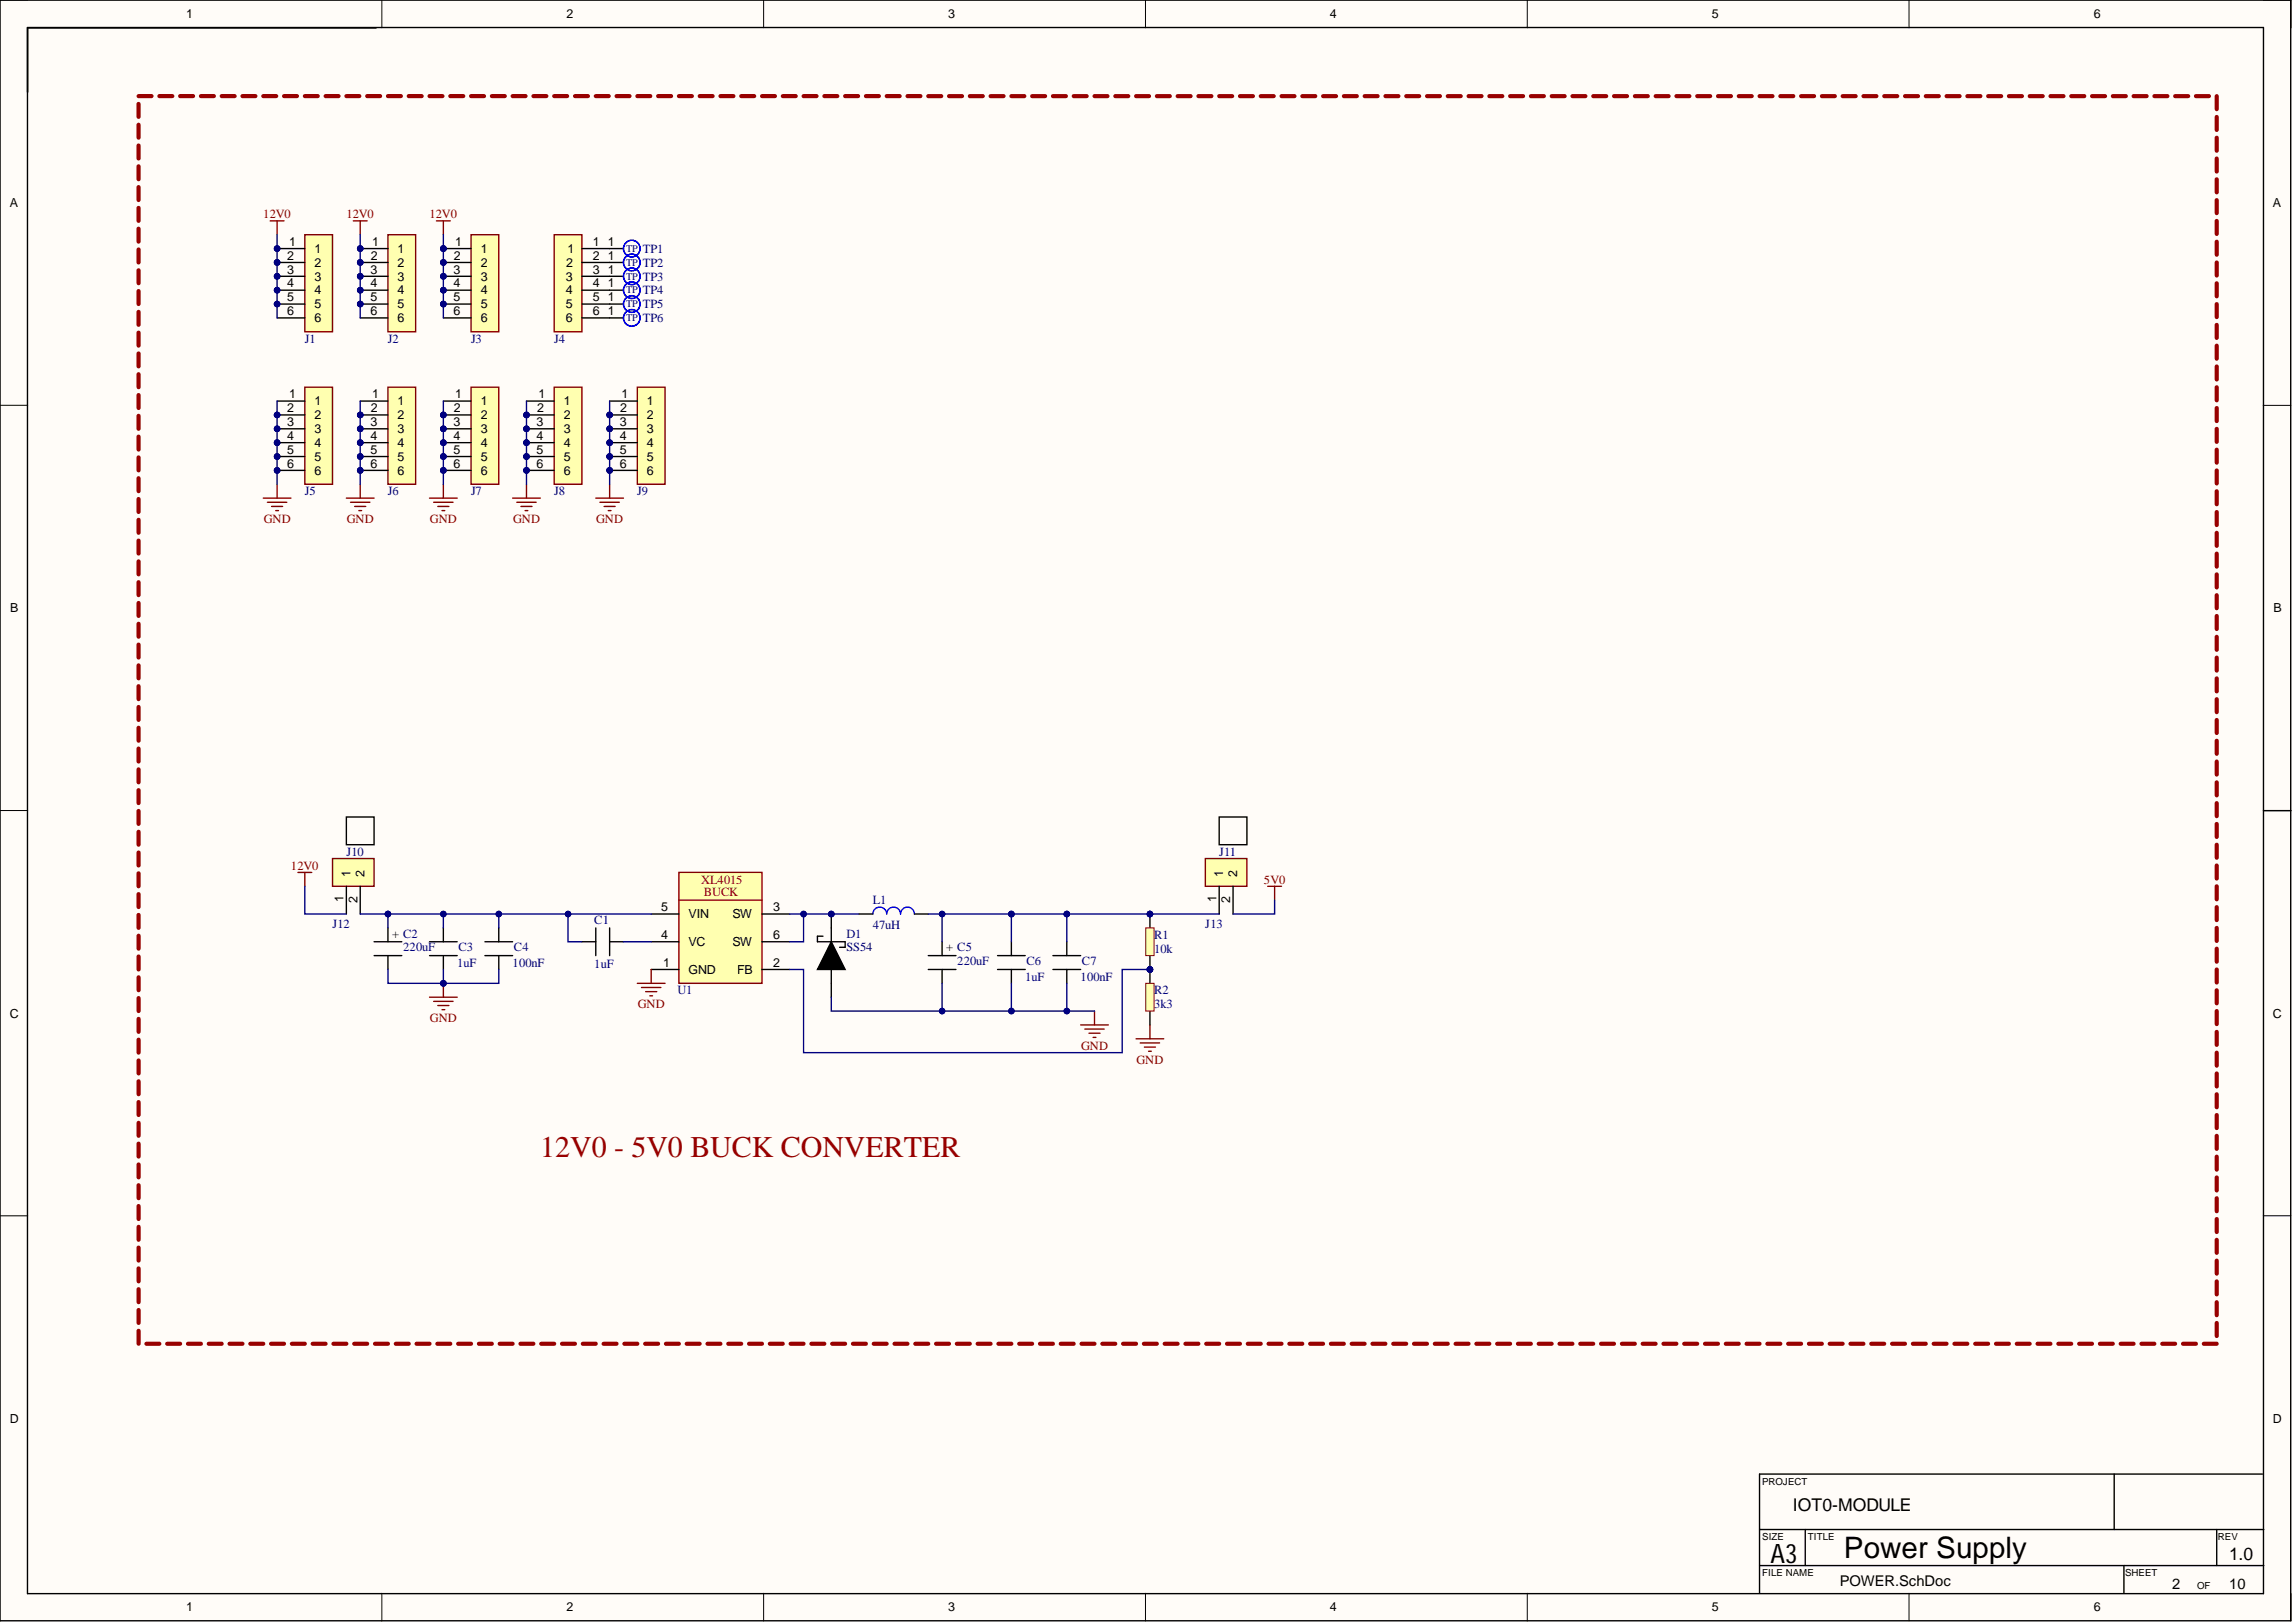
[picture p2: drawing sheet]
<svg xmlns="http://www.w3.org/2000/svg" width="420mm" height="297mm" viewBox="0 0 420 297" stroke-linecap="round" stroke-linejoin="round" font-family="sans-serif">
<defs><g id="words">
<text font-size="5.5" fill="#980000" x="98.9" y="211.8">12V0 - 5V0 BUCK CONVERTER</text>
<text font-size="5.4" x="337.6" y="285.1">Power Supply</text>
<text font-size="4.9" x="324.1" y="286">A3</text>
<g font-size="3.2">
<text x="328.2" y="276.5">IOT0-MODULE</text>
<text x="408.1" y="285.6">1.0</text>
</g>
<g font-size="2.7">
<text x="336.8" y="290.2">POWER.SchDoc</text>
<text x="397.7" y="290.8">2</text>
<text x="408.1" y="290.8">10</text>
</g>
<g font-size="2.3">
<text x="34.1" y="3.3">1</text>
<text x="103.7" y="3.3">2</text>
<text x="173.6" y="3.3">3</text>
<text x="243.5" y="3.3">4</text>
<text x="313.4" y="3.3">5</text>
<text x="383.3" y="3.3">6</text>
<text x="1.8" y="37.9">A</text>
<text x="416.1" y="37.9">A</text>
<text x="52.6" y="47.5">2</text>
<text x="52.9" y="45">1</text>
<text x="57.6" y="46.3">1</text>
<text x="67.9" y="47.5">2</text>
<text x="68.1" y="45">1</text>
<text x="72.8" y="46.3">1</text>
<text x="83.1" y="47.5">2</text>
<text x="83.4" y="45">1</text>
<text x="88" y="46.3">1</text>
<text x="103.9" y="46.3">1</text>
<text x="108.6" y="45">1</text>
<text x="108.6" y="47.5">2</text>
<text x="111.3" y="45">1</text>
<text x="111.3" y="47.5">1</text>
<text x="52.6" y="50.1">3</text>
<text x="52.6" y="52.6">4</text>
<text x="57.6" y="48.8">2</text>
<text x="57.6" y="51.3">3</text>
<text x="57.6" y="53.9">4</text>
<text x="67.8" y="50.1">3</text>
<text x="67.8" y="52.6">4</text>
<text x="72.8" y="48.8">2</text>
<text x="72.8" y="51.3">3</text>
<text x="72.8" y="53.9">4</text>
<text x="83" y="50.1">3</text>
<text x="83" y="52.6">4</text>
<text x="88" y="48.8">2</text>
<text x="88" y="51.3">3</text>
<text x="88" y="53.9">4</text>
<text x="103.6" y="51.3">3</text>
<text x="103.6" y="53.9">4</text>
<text x="103.7" y="48.8">2</text>
<text x="108.6" y="50.1">3</text>
<text x="108.6" y="52.6">4</text>
<text x="111.3" y="50.1">1</text>
<text x="111.3" y="52.6">1</text>
<text x="52.6" y="55.1">5</text>
<text x="52.6" y="57.7">6</text>
<text x="57.6" y="56.4">5</text>
<text x="57.6" y="58.9">6</text>
<text x="67.8" y="55.1">5</text>
<text x="67.8" y="57.7">6</text>
<text x="72.8" y="56.4">5</text>
<text x="72.8" y="58.9">6</text>
<text x="83" y="55.1">5</text>
<text x="83" y="57.7">6</text>
<text x="88" y="56.4">5</text>
<text x="88" y="58.9">6</text>
<text x="103.6" y="56.4">5</text>
<text x="103.6" y="58.9">6</text>
<text x="108.6" y="55.1">5</text>
<text x="108.6" y="57.7">6</text>
<text x="111.3" y="55.1">1</text>
<text x="111.3" y="57.7">1</text>
<text x="52.6" y="75.4">2</text>
<text x="52.6" y="78">3</text>
<text x="52.9" y="72.9">1</text>
<text x="57.6" y="74.2">1</text>
<text x="57.6" y="76.7">2</text>
<text x="67.8" y="78">3</text>
<text x="67.9" y="75.4">2</text>
<text x="68.1" y="72.9">1</text>
<text x="72.8" y="74.2">1</text>
<text x="72.8" y="76.7">2</text>
<text x="83" y="78">3</text>
<text x="83.1" y="75.4">2</text>
<text x="83.4" y="72.9">1</text>
<text x="88" y="74.2">1</text>
<text x="88" y="76.7">2</text>
<text x="98.2" y="78">3</text>
<text x="98.3" y="75.4">2</text>
<text x="98.6" y="72.9">1</text>
<text x="103.2" y="74.2">1</text>
<text x="103.2" y="76.7">2</text>
<text x="113.5" y="78">3</text>
<text x="113.5" y="75.4">2</text>
<text x="113.8" y="72.9">1</text>
<text x="118.4" y="74.2">1</text>
<text x="118.4" y="76.7">2</text>
<text x="52.6" y="80.5">4</text>
<text x="52.6" y="83.1">5</text>
<text x="57.6" y="79.2">3</text>
<text x="57.6" y="81.8">4</text>
<text x="67.8" y="80.5">4</text>
<text x="67.8" y="83.1">5</text>
<text x="72.8" y="79.2">3</text>
<text x="72.8" y="81.8">4</text>
<text x="83" y="80.5">4</text>
<text x="83" y="83.1">5</text>
<text x="88" y="79.2">3</text>
<text x="88" y="81.8">4</text>
<text x="98.2" y="80.5">4</text>
<text x="98.2" y="83.1">5</text>
<text x="103.2" y="79.2">3</text>
<text x="103.2" y="81.8">4</text>
<text x="113.5" y="80.5">4</text>
<text x="113.5" y="83.1">5</text>
<text x="118.4" y="79.2">3</text>
<text x="118.4" y="81.8">4</text>
<text x="52.6" y="85.6">6</text>
<text x="57.6" y="84.3">5</text>
<text x="57.6" y="86.9">6</text>
<text x="67.8" y="85.6">6</text>
<text x="72.8" y="84.3">5</text>
<text x="72.8" y="86.9">6</text>
<text x="83" y="85.6">6</text>
<text x="88" y="84.3">5</text>
<text x="88" y="86.9">6</text>
<text x="98.2" y="85.6">6</text>
<text x="103.2" y="84.3">5</text>
<text x="103.2" y="86.9">6</text>
<text x="113.5" y="85.6">6</text>
<text x="118.4" y="84.3">5</text>
<text x="118.4" y="86.9">6</text>
<text x="1.9" y="112.1">B</text>
<text x="416.2" y="112.1">B</text>
<text x="64.2" y="160.4" transform="rotate(-90 64.2 160.4)">1</text>
<text x="66.7" y="160.4" transform="rotate(-90 66.7 160.4)">2</text>
<text x="224" y="160.4" transform="rotate(-90 224 160.4)">1</text>
<text x="226.5" y="160.4" transform="rotate(-90 226.5 160.4)">2</text>
<text x="62.9" y="165.1" transform="rotate(-90 62.9 165.1)">1</text>
<text x="65.4" y="165.3" transform="rotate(-90 65.4 165.3)">2</text>
<text x="121.1" y="166.8">5</text>
<text x="141.5" y="166.8">3</text>
<text x="222.7" y="165.1" transform="rotate(-90 222.7 165.1)">1</text>
<text x="225.2" y="165.3" transform="rotate(-90 225.2 165.3)">2</text>
<text x="71.8" y="171.6">+ C2</text>
<text x="121.1" y="171.8">4</text>
<text x="126.1" y="168">VIN</text>
<text x="126.1" y="173.1">VC</text>
<text x="134.1" y="168">SW</text>
<text x="134.1" y="173.1">SW</text>
<text x="141.5" y="171.8">6</text>
<text x="121.4" y="176.9">1</text>
<text x="126.1" y="178.2">GND</text>
<text x="134.9" y="178.2">FB</text>
<text x="141.5" y="176.9">2</text>
<text x="173.2" y="174.1">+ C5</text>
<text x="1.8" y="186.2">C</text>
<text x="416.1" y="186.2">C</text>
<text x="1.8" y="260.4">D</text>
<text x="416.1" y="260.4">D</text>
<text x="34.1" y="294.9">1</text>
<text x="103.7" y="294.9">2</text>
<text x="173.6" y="294.9">3</text>
<text x="243.5" y="294.9">4</text>
<text x="313.4" y="294.9">5</text>
<text x="383.3" y="294.9">6</text>
</g>
<g font-size="2.3" fill="#800000">
<text x="48.2" y="39.9">12V0</text>
<text x="63.4" y="39.9">12V0</text>
<text x="78.6" y="39.9">12V0</text>
<text x="48.3" y="95.7">GND</text>
<text x="63.5" y="95.7">GND</text>
<text x="78.7" y="95.7">GND</text>
<text x="93.9" y="95.7">GND</text>
<text x="109.1" y="95.7">GND</text>
<text x="53.3" y="159.2">12V0</text>
<text x="231.4" y="161.7">5V0</text>
<text x="116.8" y="184.5">GND</text>
<text x="78.7" y="187.1">GND</text>
<text x="197.9" y="192.1">GND</text>
<text x="208.1" y="194.7">GND</text>
</g>
<g font-size="2.3" fill="#000080">
<text x="117.7" y="46.3">TP1</text>
<text x="117.7" y="48.8">TP2</text>
<text x="117.7" y="51.3">TP3</text>
<text x="117.7" y="53.9">TP4</text>
<text x="117.7" y="56.4">TP5</text>
<text x="117.7" y="58.9">TP6</text>
<text x="55.8" y="62.8">J1</text>
<text x="71" y="62.8">J2</text>
<text x="86.2" y="62.8">J3</text>
<text x="101.5" y="62.8">J4</text>
<text x="55.8" y="90.7">J5</text>
<text x="71" y="90.7">J6</text>
<text x="86.2" y="90.7">J7</text>
<text x="101.5" y="90.7">J8</text>
<text x="116.7" y="90.7">J9</text>
<text x="63.4" y="156.6">J10</text>
<text x="223.2" y="156.6">J11</text>
<text x="159.8" y="165.5">L1</text>
<text x="60.9" y="169.8">J12</text>
<text x="108.8" y="169.1">C1</text>
<text x="155" y="171.6">D1</text>
<text x="159.8" y="170.1">47uH</text>
<text x="211.3" y="171.8">R1</text>
<text x="220.7" y="169.8">J13</text>
<text x="73.8" y="174.1">220uF</text>
<text x="83.7" y="176.9">1uF</text>
<text x="84" y="174.1">C3</text>
<text x="93.8" y="176.9">100nF</text>
<text x="94.1" y="174.1">C4</text>
<text x="108.8" y="177.2">1uF</text>
<text x="155" y="174.1">SS54</text>
<text x="175.3" y="176.7">220uF</text>
<text x="187.7" y="179.5">1uF</text>
<text x="187.9" y="176.7">C6</text>
<text x="197.8" y="179.5">100nF</text>
<text x="198.1" y="176.7">C7</text>
<text x="211.3" y="174.4">10k</text>
<text x="124" y="182">U1</text>
<text x="211.3" y="184.5">3k3</text>
<text x="211.3" y="182">R2</text>
</g>
<g font-size="2.3" fill="#980000">
<text x="128.3" y="161.7">XL4015</text>
<text x="128.8" y="164">BUCK</text>
</g>
<g font-size="1.9" fill="#000080">
<text x="114.6" y="46.1">TP</text>
<text x="114.6" y="48.6">TP</text>
<text x="114.6" y="51.2">TP</text>
<text x="114.6" y="53.7">TP</text>
<text x="114.6" y="56.2">TP</text>
<text x="114.6" y="58.8">TP</text>
</g>
<g font-size="1.8">
<text x="322.6" y="271.7">PROJECT</text>
<text x="322.6" y="281.9">SIZE</text>
<text x="331" y="281.9">TITLE</text>
<text x="406.1" y="281.9">REV</text>
<text x="322.6" y="288.5">FILE NAME</text>
<text x="389.1" y="288.5">SHEET</text>
<text x="402.3" y="290.8">OF</text>
</g>
</g></defs>
<g fill="#fffcf8">
<path d="M0 0h419.4v296.7h-419.4z" fill-rule="evenodd"/>
<path d="M5.1 5.1h409.3v286.5h-409.3z" fill-rule="evenodd"/>
</g>
<g fill="none" stroke="#000" stroke-width=".18">
<path d="M0 0h5.1M69.9 0v5.1M139.8 0v5.1M209.7 0v5.1M279.6 0v5.1M349.5 0v5.1M414.4 0h5v5.1M0 74.2h5.1M414.4 74.2h5M0 148.3h5.1M414.4 148.4h5M0 222.5h5.1"/>
<path d="M414.4 222.5h5M69.9 291.6v5.1M139.8 291.6v5.1M209.7 291.6v5.1M279.6 291.6v5.1M349.5 291.6v5.1M419.4 291.6v5.1"/>
</g>
<path d="M0 0v296.6h419.4v-296.6h-419.4M5 5h409.4v286.7h-409.4zM5 5.1h63.9M414.4 148.4h5M322.1 279.9h92.4M330.5 279.9v6.6M387.1 269.8v10.1M405.8 279.9v6.6M414.2 269.8h-92.1v21.8M322.1 286.5h92.4M388.8 286.5v5.1" fill="none" stroke="#000" stroke-width=".25"/>
<circle cx="111.6" cy="75.9" r=".51" fill="#000080"/>
<circle cx="111.6" cy="75.9" r=".51" fill="none" stroke="#000080" stroke-width=".18"/>
<circle cx="111.6" cy="78.5" r=".51" fill="#000080"/>
<circle cx="111.6" cy="78.5" r=".51" fill="none" stroke="#000080" stroke-width=".18"/>
<circle cx="111.6" cy="81" r=".51" fill="#000080"/>
<circle cx="111.6" cy="81" r=".51" fill="none" stroke="#000080" stroke-width=".18"/>
<circle cx="111.6" cy="83.6" r=".51" fill="#000080"/>
<circle cx="111.6" cy="83.6" r=".51" fill="none" stroke="#000080" stroke-width=".18"/>
<circle cx="111.6" cy="86.1" r=".51" fill="#000080"/>
<circle cx="111.6" cy="86.1" r=".51" fill="none" stroke="#000080" stroke-width=".18"/>
<path d="M116.7 70.9h5.1v17.7h-5.1z" fill-rule="evenodd" fill="#ffffb0"/>
<path d="M116.7 70.9h5.1v17.7h-5.1z" fill="none" stroke="#800000" stroke-width=".25"/>
<path d="M111.6 73.4h5.1M111.6 75.9h5.1" fill="none" stroke="#000" stroke-width=".25"/>
<circle cx="111.6" cy="75.9" r=".51" fill="#000080"/>
<circle cx="111.6" cy="75.9" r=".51" fill="none" stroke="#000080" stroke-width=".18"/>
<path d="M111.6 78.5h5.1" fill="none" stroke="#000" stroke-width=".25"/>
<circle cx="111.6" cy="78.5" r=".51" fill="#000080"/>
<circle cx="111.6" cy="78.5" r=".51" fill="none" stroke="#000080" stroke-width=".18"/>
<path d="M111.6 81h5.1" fill="none" stroke="#000" stroke-width=".25"/>
<circle cx="111.6" cy="81" r=".51" fill="#000080"/>
<circle cx="111.6" cy="81" r=".51" fill="none" stroke="#000080" stroke-width=".18"/>
<path d="M111.6 83.6h5.1" fill="none" stroke="#000" stroke-width=".25"/>
<circle cx="111.6" cy="83.6" r=".51" fill="#000080"/>
<circle cx="111.6" cy="83.6" r=".51" fill="none" stroke="#000080" stroke-width=".18"/>
<path d="M111.6 86.1h5.1" fill="none" stroke="#000" stroke-width=".25"/>
<circle cx="111.6" cy="86.1" r=".51" fill="#000080"/>
<circle cx="111.6" cy="86.1" r=".51" fill="none" stroke="#000080" stroke-width=".18"/>
<circle cx="50.7" cy="75.9" r=".51" fill="#000080"/>
<circle cx="50.7" cy="75.9" r=".51" fill="none" stroke="#000080" stroke-width=".18"/>
<circle cx="50.7" cy="78.5" r=".51" fill="#000080"/>
<circle cx="50.7" cy="78.5" r=".51" fill="none" stroke="#000080" stroke-width=".18"/>
<circle cx="50.7" cy="81" r=".51" fill="#000080"/>
<circle cx="50.7" cy="81" r=".51" fill="none" stroke="#000080" stroke-width=".18"/>
<circle cx="50.7" cy="83.6" r=".51" fill="#000080"/>
<circle cx="50.7" cy="83.6" r=".51" fill="none" stroke="#000080" stroke-width=".18"/>
<circle cx="50.7" cy="86.1" r=".51" fill="#000080"/>
<circle cx="50.7" cy="86.1" r=".51" fill="none" stroke="#000080" stroke-width=".18"/>
<path d="M55.8 70.9h5.1v17.7h-5.1z" fill-rule="evenodd" fill="#ffffb0"/>
<path d="M55.8 70.9h5.1v17.7h-5.1z" fill="none" stroke="#800000" stroke-width=".25"/>
<path d="M50.7 73.4h5.1M50.7 75.9h5.1" fill="none" stroke="#000" stroke-width=".25"/>
<circle cx="50.7" cy="75.9" r=".51" fill="#000080"/>
<circle cx="50.7" cy="75.9" r=".51" fill="none" stroke="#000080" stroke-width=".18"/>
<path d="M50.7 78.5h5.1" fill="none" stroke="#000" stroke-width=".25"/>
<circle cx="50.7" cy="78.5" r=".51" fill="#000080"/>
<circle cx="50.7" cy="78.5" r=".51" fill="none" stroke="#000080" stroke-width=".18"/>
<path d="M50.7 81h5.1" fill="none" stroke="#000" stroke-width=".25"/>
<circle cx="50.7" cy="81" r=".51" fill="#000080"/>
<circle cx="50.7" cy="81" r=".51" fill="none" stroke="#000080" stroke-width=".18"/>
<path d="M50.7 83.6h5.1" fill="none" stroke="#000" stroke-width=".25"/>
<circle cx="50.7" cy="83.6" r=".51" fill="#000080"/>
<circle cx="50.7" cy="83.6" r=".51" fill="none" stroke="#000080" stroke-width=".18"/>
<path d="M50.7 86.1h5.1" fill="none" stroke="#000" stroke-width=".25"/>
<circle cx="50.7" cy="86.1" r=".51" fill="#000080"/>
<circle cx="50.7" cy="86.1" r=".51" fill="none" stroke="#000080" stroke-width=".18"/>
<circle cx="66" cy="75.9" r=".51" fill="#000080"/>
<circle cx="66" cy="75.9" r=".51" fill="none" stroke="#000080" stroke-width=".18"/>
<circle cx="66" cy="78.5" r=".51" fill="#000080"/>
<circle cx="66" cy="78.5" r=".51" fill="none" stroke="#000080" stroke-width=".18"/>
<circle cx="66" cy="81" r=".51" fill="#000080"/>
<circle cx="66" cy="81" r=".51" fill="none" stroke="#000080" stroke-width=".18"/>
<circle cx="66" cy="83.6" r=".51" fill="#000080"/>
<circle cx="66" cy="83.6" r=".51" fill="none" stroke="#000080" stroke-width=".18"/>
<circle cx="66" cy="86.1" r=".51" fill="#000080"/>
<circle cx="66" cy="86.1" r=".51" fill="none" stroke="#000080" stroke-width=".18"/>
<path d="M71 70.9h5.1v17.7h-5.1z" fill-rule="evenodd" fill="#ffffb0"/>
<path d="M71 70.9h5.1v17.7h-5.1z" fill="none" stroke="#800000" stroke-width=".25"/>
<path d="M66 73.4h5M66 75.9h5" fill="none" stroke="#000" stroke-width=".25"/>
<circle cx="66" cy="75.9" r=".51" fill="#000080"/>
<circle cx="66" cy="75.9" r=".51" fill="none" stroke="#000080" stroke-width=".18"/>
<path d="M66 78.5h5" fill="none" stroke="#000" stroke-width=".25"/>
<circle cx="66" cy="78.5" r=".51" fill="#000080"/>
<circle cx="66" cy="78.5" r=".51" fill="none" stroke="#000080" stroke-width=".18"/>
<path d="M66 81h5" fill="none" stroke="#000" stroke-width=".25"/>
<circle cx="66" cy="81" r=".51" fill="#000080"/>
<circle cx="66" cy="81" r=".51" fill="none" stroke="#000080" stroke-width=".18"/>
<path d="M66 83.6h5" fill="none" stroke="#000" stroke-width=".25"/>
<circle cx="66" cy="83.6" r=".51" fill="#000080"/>
<circle cx="66" cy="83.6" r=".51" fill="none" stroke="#000080" stroke-width=".18"/>
<path d="M66 86.1h5" fill="none" stroke="#000" stroke-width=".25"/>
<circle cx="66" cy="86.1" r=".51" fill="#000080"/>
<circle cx="66" cy="86.1" r=".51" fill="none" stroke="#000080" stroke-width=".18"/>
<circle cx="81.2" cy="75.9" r=".51" fill="#000080"/>
<circle cx="81.2" cy="75.9" r=".51" fill="none" stroke="#000080" stroke-width=".18"/>
<circle cx="81.2" cy="78.5" r=".51" fill="#000080"/>
<circle cx="81.2" cy="78.5" r=".51" fill="none" stroke="#000080" stroke-width=".18"/>
<circle cx="81.2" cy="81" r=".51" fill="#000080"/>
<circle cx="81.2" cy="81" r=".51" fill="none" stroke="#000080" stroke-width=".18"/>
<circle cx="81.2" cy="83.6" r=".51" fill="#000080"/>
<circle cx="81.2" cy="83.6" r=".51" fill="none" stroke="#000080" stroke-width=".18"/>
<circle cx="81.2" cy="86.1" r=".51" fill="#000080"/>
<circle cx="81.2" cy="86.1" r=".51" fill="none" stroke="#000080" stroke-width=".18"/>
<path d="M86.2 70.9h5.1v17.7h-5.1z" fill-rule="evenodd" fill="#ffffb0"/>
<path d="M86.2 70.9h5.1v17.7h-5.1z" fill="none" stroke="#800000" stroke-width=".25"/>
<path d="M81.2 73.4h5M81.2 75.9h5" fill="none" stroke="#000" stroke-width=".25"/>
<circle cx="81.2" cy="75.9" r=".51" fill="#000080"/>
<circle cx="81.2" cy="75.9" r=".51" fill="none" stroke="#000080" stroke-width=".18"/>
<path d="M81.2 78.5h5" fill="none" stroke="#000" stroke-width=".25"/>
<circle cx="81.2" cy="78.5" r=".51" fill="#000080"/>
<circle cx="81.2" cy="78.5" r=".51" fill="none" stroke="#000080" stroke-width=".18"/>
<path d="M81.2 81h5" fill="none" stroke="#000" stroke-width=".25"/>
<circle cx="81.2" cy="81" r=".51" fill="#000080"/>
<circle cx="81.2" cy="81" r=".51" fill="none" stroke="#000080" stroke-width=".18"/>
<path d="M81.2 83.6h5" fill="none" stroke="#000" stroke-width=".25"/>
<circle cx="81.2" cy="83.6" r=".51" fill="#000080"/>
<circle cx="81.2" cy="83.6" r=".51" fill="none" stroke="#000080" stroke-width=".18"/>
<path d="M81.2 86.1h5" fill="none" stroke="#000" stroke-width=".25"/>
<circle cx="81.2" cy="86.1" r=".51" fill="#000080"/>
<circle cx="81.2" cy="86.1" r=".51" fill="none" stroke="#000080" stroke-width=".18"/>
<circle cx="50.7" cy="45.5" r=".51" fill="#000080"/>
<circle cx="50.7" cy="45.5" r=".51" fill="none" stroke="#000080" stroke-width=".18"/>
<circle cx="50.7" cy="48" r=".51" fill="#000080"/>
<circle cx="50.7" cy="48" r=".51" fill="none" stroke="#000080" stroke-width=".18"/>
<circle cx="50.7" cy="50.6" r=".51" fill="#000080"/>
<circle cx="50.7" cy="50.6" r=".51" fill="none" stroke="#000080" stroke-width=".18"/>
<circle cx="50.7" cy="53.1" r=".51" fill="#000080"/>
<circle cx="50.7" cy="53.1" r=".51" fill="none" stroke="#000080" stroke-width=".18"/>
<circle cx="50.7" cy="55.6" r=".51" fill="#000080"/>
<circle cx="50.7" cy="55.6" r=".51" fill="none" stroke="#000080" stroke-width=".18"/>
<path d="M55.8 43h5.1v17.7h-5.1z" fill-rule="evenodd" fill="#ffffb0"/>
<path d="M55.8 43h5.1v17.7h-5.1z" fill="none" stroke="#800000" stroke-width=".25"/>
<path d="M50.7 45.5h5.1" fill="none" stroke="#000" stroke-width=".25"/>
<circle cx="50.7" cy="45.5" r=".51" fill="#000080"/>
<circle cx="50.7" cy="45.5" r=".51" fill="none" stroke="#000080" stroke-width=".18"/>
<path d="M50.7 48h5.1" fill="none" stroke="#000" stroke-width=".25"/>
<circle cx="50.7" cy="48" r=".51" fill="#000080"/>
<circle cx="50.7" cy="48" r=".51" fill="none" stroke="#000080" stroke-width=".18"/>
<path d="M50.7 50.6h5.1" fill="none" stroke="#000" stroke-width=".25"/>
<circle cx="50.7" cy="50.6" r=".51" fill="#000080"/>
<circle cx="50.7" cy="50.6" r=".51" fill="none" stroke="#000080" stroke-width=".18"/>
<path d="M50.7 53.1h5.1" fill="none" stroke="#000" stroke-width=".25"/>
<circle cx="50.7" cy="53.1" r=".51" fill="#000080"/>
<circle cx="50.7" cy="53.1" r=".51" fill="none" stroke="#000080" stroke-width=".18"/>
<path d="M50.7 55.6h5.1" fill="none" stroke="#000" stroke-width=".25"/>
<circle cx="50.7" cy="55.6" r=".51" fill="#000080"/>
<circle cx="50.7" cy="55.6" r=".51" fill="none" stroke="#000080" stroke-width=".18"/>
<path d="M50.7 58.2h5.1" fill="none" stroke="#000" stroke-width=".25"/>
<path d="M101.5 43h5v17.7h-5z" fill-rule="evenodd" fill="#ffffb0"/>
<path d="M101.5 43h5v17.7h-5z" fill="none" stroke="#800000" stroke-width=".25"/>
<path d="M106.5 45.5h5.1M106.5 48h5.1M106.5 50.6h5.1M106.5 53.1h5.1M106.5 55.6h5.1M106.5 58.2h5.1" fill="none" stroke="#000" stroke-width=".25"/>
<circle cx="66" cy="45.5" r=".51" fill="#000080"/>
<circle cx="66" cy="45.5" r=".51" fill="none" stroke="#000080" stroke-width=".18"/>
<circle cx="66" cy="48" r=".51" fill="#000080"/>
<circle cx="66" cy="48" r=".51" fill="none" stroke="#000080" stroke-width=".18"/>
<circle cx="66" cy="50.6" r=".51" fill="#000080"/>
<circle cx="66" cy="50.6" r=".51" fill="none" stroke="#000080" stroke-width=".18"/>
<circle cx="66" cy="53.1" r=".51" fill="#000080"/>
<circle cx="66" cy="53.1" r=".51" fill="none" stroke="#000080" stroke-width=".18"/>
<circle cx="66" cy="55.6" r=".51" fill="#000080"/>
<circle cx="66" cy="55.6" r=".51" fill="none" stroke="#000080" stroke-width=".18"/>
<path d="M71 43h5.1v17.7h-5.1z" fill-rule="evenodd" fill="#ffffb0"/>
<path d="M71 43h5.1v17.7h-5.1z" fill="none" stroke="#800000" stroke-width=".25"/>
<path d="M66 45.5h5" fill="none" stroke="#000" stroke-width=".25"/>
<circle cx="66" cy="45.5" r=".51" fill="#000080"/>
<circle cx="66" cy="45.5" r=".51" fill="none" stroke="#000080" stroke-width=".18"/>
<path d="M66 48h5" fill="none" stroke="#000" stroke-width=".25"/>
<circle cx="66" cy="48" r=".51" fill="#000080"/>
<circle cx="66" cy="48" r=".51" fill="none" stroke="#000080" stroke-width=".18"/>
<path d="M66 50.6h5" fill="none" stroke="#000" stroke-width=".25"/>
<circle cx="66" cy="50.6" r=".51" fill="#000080"/>
<circle cx="66" cy="50.6" r=".51" fill="none" stroke="#000080" stroke-width=".18"/>
<path d="M66 53.1h5" fill="none" stroke="#000" stroke-width=".25"/>
<circle cx="66" cy="53.1" r=".51" fill="#000080"/>
<circle cx="66" cy="53.1" r=".51" fill="none" stroke="#000080" stroke-width=".18"/>
<path d="M66 55.6h5" fill="none" stroke="#000" stroke-width=".25"/>
<circle cx="66" cy="55.6" r=".51" fill="#000080"/>
<circle cx="66" cy="55.6" r=".51" fill="none" stroke="#000080" stroke-width=".18"/>
<path d="M66 58.2h5" fill="none" stroke="#000" stroke-width=".25"/>
<g fill="none" stroke="#800000" stroke-width=".25">
<path d="M48.2 91.2h5.1M49 91.9h3.5M49.7 92.7h2M50.5 93.4h.5M50.7 88.6v2.6M63.4 91.2h5.1M64.2 91.9h3.5M64.9 92.7h2.1M65.7 93.4h.5M66 88.6v2.6M78.6 91.2h5.1M79.4 91.9h3.5"/>
<path d="M80.2 92.7h2M80.9 93.4h.5M81.2 88.6v2.6M109.1 91.2h5M109.8 91.9h3.6M110.6 92.7h2M111.4 93.4h.5M111.6 88.6v2.6"/>
</g>
<circle cx="96.4" cy="75.9" r=".51" fill="#000080"/>
<circle cx="96.4" cy="75.9" r=".51" fill="none" stroke="#000080" stroke-width=".18"/>
<circle cx="96.4" cy="78.5" r=".51" fill="#000080"/>
<circle cx="96.4" cy="78.5" r=".51" fill="none" stroke="#000080" stroke-width=".18"/>
<circle cx="96.4" cy="81" r=".51" fill="#000080"/>
<circle cx="96.4" cy="81" r=".51" fill="none" stroke="#000080" stroke-width=".18"/>
<circle cx="96.4" cy="83.6" r=".51" fill="#000080"/>
<circle cx="96.4" cy="83.6" r=".51" fill="none" stroke="#000080" stroke-width=".18"/>
<circle cx="96.4" cy="86.1" r=".51" fill="#000080"/>
<circle cx="96.4" cy="86.1" r=".51" fill="none" stroke="#000080" stroke-width=".18"/>
<path d="M101.5 70.9h5v17.7h-5z" fill-rule="evenodd" fill="#ffffb0"/>
<path d="M101.5 70.9h5v17.7h-5z" fill="none" stroke="#800000" stroke-width=".25"/>
<path d="M96.4 73.4h5.1M96.4 75.9h5.1" fill="none" stroke="#000" stroke-width=".25"/>
<circle cx="96.4" cy="75.9" r=".51" fill="#000080"/>
<circle cx="96.4" cy="75.9" r=".51" fill="none" stroke="#000080" stroke-width=".18"/>
<path d="M96.4 78.5h5.1" fill="none" stroke="#000" stroke-width=".25"/>
<circle cx="96.4" cy="78.5" r=".51" fill="#000080"/>
<circle cx="96.4" cy="78.5" r=".51" fill="none" stroke="#000080" stroke-width=".18"/>
<path d="M96.4 81h5.1" fill="none" stroke="#000" stroke-width=".25"/>
<circle cx="96.4" cy="81" r=".51" fill="#000080"/>
<circle cx="96.4" cy="81" r=".51" fill="none" stroke="#000080" stroke-width=".18"/>
<path d="M96.4 83.6h5.1" fill="none" stroke="#000" stroke-width=".25"/>
<circle cx="96.4" cy="83.6" r=".51" fill="#000080"/>
<circle cx="96.4" cy="83.6" r=".51" fill="none" stroke="#000080" stroke-width=".18"/>
<path d="M96.4 86.1h5.1" fill="none" stroke="#000" stroke-width=".25"/>
<circle cx="96.4" cy="86.1" r=".51" fill="#000080"/>
<circle cx="96.4" cy="86.1" r=".51" fill="none" stroke="#000080" stroke-width=".18"/>
<path d="M93.9 91.2h5M94.6 91.9h3.6M95.4 92.7h2M96.1 93.4h.5M96.4 88.6v2.6" fill="none" stroke="#800000" stroke-width=".25"/>
<circle cx="81.2" cy="45.5" r=".51" fill="#000080"/>
<circle cx="81.2" cy="45.5" r=".51" fill="none" stroke="#000080" stroke-width=".18"/>
<circle cx="81.2" cy="48" r=".51" fill="#000080"/>
<circle cx="81.2" cy="48" r=".51" fill="none" stroke="#000080" stroke-width=".18"/>
<circle cx="81.2" cy="50.6" r=".51" fill="#000080"/>
<circle cx="81.2" cy="50.6" r=".51" fill="none" stroke="#000080" stroke-width=".18"/>
<circle cx="81.2" cy="53.1" r=".51" fill="#000080"/>
<circle cx="81.2" cy="53.1" r=".51" fill="none" stroke="#000080" stroke-width=".18"/>
<circle cx="81.2" cy="55.6" r=".51" fill="#000080"/>
<circle cx="81.2" cy="55.6" r=".51" fill="none" stroke="#000080" stroke-width=".18"/>
<path d="M86.2 43h5.1v17.7h-5.1z" fill-rule="evenodd" fill="#ffffb0"/>
<path d="M86.2 43h5.1v17.7h-5.1z" fill="none" stroke="#800000" stroke-width=".25"/>
<path d="M81.2 45.5h5" fill="none" stroke="#000" stroke-width=".25"/>
<circle cx="81.2" cy="45.5" r=".51" fill="#000080"/>
<circle cx="81.2" cy="45.5" r=".51" fill="none" stroke="#000080" stroke-width=".18"/>
<path d="M81.2 48h5" fill="none" stroke="#000" stroke-width=".25"/>
<circle cx="81.2" cy="48" r=".51" fill="#000080"/>
<circle cx="81.2" cy="48" r=".51" fill="none" stroke="#000080" stroke-width=".18"/>
<path d="M81.2 50.6h5" fill="none" stroke="#000" stroke-width=".25"/>
<circle cx="81.2" cy="50.6" r=".51" fill="#000080"/>
<circle cx="81.2" cy="50.6" r=".51" fill="none" stroke="#000080" stroke-width=".18"/>
<path d="M81.2 53.1h5" fill="none" stroke="#000" stroke-width=".25"/>
<circle cx="81.2" cy="53.1" r=".51" fill="#000080"/>
<circle cx="81.2" cy="53.1" r=".51" fill="none" stroke="#000080" stroke-width=".18"/>
<path d="M81.2 55.6h5" fill="none" stroke="#000" stroke-width=".25"/>
<circle cx="81.2" cy="55.6" r=".51" fill="#000080"/>
<circle cx="81.2" cy="55.6" r=".51" fill="none" stroke="#000080" stroke-width=".18"/>
<path d="M81.2 58.2h5" fill="none" stroke="#000" stroke-width=".25"/>
<path d="M49.5 40.4h2.5M50.7 40.4v2.6M64.7 40.4h2.5M66 40.4v2.6M79.9 40.4h2.5M81.2 40.4v2.6" fill="none" stroke="#800000" stroke-width=".25"/>
<g fill="none" stroke="#980000" stroke-width=".76">
<path d="M25.4 19v2.4M25.4 17.6h2.3M29.2 17.6h2.4M33 17.6h2.4M36.8 17.6h2.4M40.6 17.6h2.4M44.4 17.6h2.4M48.2 17.6h2.4M52 17.6h2.4M55.8 17.6h2.4M59.6 17.6h2.4M63.4 17.6h2.4"/>
<path d="M67.2 17.6h2.4M71 17.6h2.4M74.8 17.6h2.4M78.6 17.6h2.4M82.4 17.6h2.4M86.2 17.6h2.4M90 17.6h2.4M93.9 17.6h2.3M97.7 17.6h2.3M101.5 17.6h2.3M105.3 17.6h2.3M109.1 17.6h2.4"/>
<path d="M112.9 17.6h2.4M116.7 17.6h2.4M120.5 17.6h2.4M124.3 17.6h2.4M128.1 17.6h2.4M131.9 17.6h2.4M135.7 17.6h2.4M139.5 17.6h2.4M143.3 17.6h2.4M147.1 17.6h2.4M150.9 17.6h2.4M154.7 17.6h2.4"/>
<path d="M158.5 17.6h2.4M162.3 17.6h2.4M166.1 17.6h2.4M169.9 17.6h2.4M173.8 17.6h2.3M177.6 17.6h2.3M181.4 17.6h2.3M185.2 17.6h2.3M189 17.6h2.3M192.8 17.6h2.4M196.6 17.6h2.4M200.4 17.6h2.4"/>
<path d="M204.2 17.6h2.4M208 17.6h2.4M211.8 17.6h2.4M215.6 17.6h2.4M219.4 17.6h2.4M223.2 17.6h2.4M227 17.6h2.4M230.8 17.6h2.4M234.6 17.6h2.4M238.4 17.6h2.4M242.2 17.6h2.4M246 17.6h2.4"/>
<path d="M249.8 17.6h2.4M253.6 17.6h2.4M257.5 17.6h2.3M261.3 17.6h2.3M265.1 17.6h2.3M268.9 17.6h2.3M272.7 17.6h2.3M276.5 17.6h2.4M280.3 17.6h2.4M284.1 17.6h2.4M287.9 17.6h2.4M291.7 17.6h2.4"/>
<path d="M295.5 17.6h2.4M299.3 17.6h2.4M303.1 17.6h2.4M306.9 17.6h2.4M310.7 17.6h2.4M314.5 17.6h2.4M318.3 17.6h2.4M322.1 17.6h2.4M325.9 17.6h2.4M329.7 17.6h2.4M333.6 17.6h2.3M337.4 17.6h2.3"/>
<path d="M341.2 17.6h2.3M345 17.6h2.4M348.8 17.6h2.4M352.6 17.6h2.4M356.4 17.6h2.4M360.2 17.6h2.4M364 17.6h2.4M367.8 17.6h2.4M371.6 17.6h2.4M375.4 17.6h2.4M379.2 17.6h2.4M383 17.6h2.4"/>
<path d="M386.8 17.6h2.4M390.6 17.6h2.4M394.4 17.6h2.4M398.2 17.6h2.4M402 17.6h2.4M405.8 17.6v2.4M25.4 22.8v2.4M25.4 26.6v2.4M25.4 30.4v2.4M25.4 34.2v2.4M25.4 38v2.4M405.8 21.4v2.4"/>
<path d="M405.8 25.2v2.4M405.8 29v2.4M405.8 32.8v2.4M405.8 36.6v2.4M25.4 41.9v2.3M25.4 45.7v2.3M25.4 49.5v2.3M25.4 53.3v2.3M25.4 57.1v2.4M405.8 40.4v2.4M405.8 44.2v2.4M405.8 48v2.4"/>
<path d="M405.8 51.8v2.4M405.8 55.7v2.3M405.8 59.5v2.3M25.4 60.9v2.4M25.4 64.7v2.4M25.4 68.5v2.4M25.4 72.3v2.4M25.4 76.1v2.4M25.4 79.9v2.4M405.8 63.3v2.4M405.8 67.1v2.4M405.8 70.9v2.4"/>
<path d="M405.8 74.7v2.4M405.8 78.5v2.4M25.4 83.7v2.4M25.4 87.5v2.4M25.4 91.3v2.4M25.4 95.1v2.4M25.4 98.9v2.4M405.8 82.3v2.4M405.8 86.1v2.4M405.8 89.9v2.4M405.8 93.7v2.4M405.8 97.5v2.4"/>
<path d="M25.4 102.7v2.4M25.4 106.5v2.4M25.4 110.4v2.3M25.4 114.2v2.3M25.4 118v2.3M405.8 101.3v2.4M405.8 105.1v2.4M405.8 108.9v2.4M405.8 112.7v2.4M405.8 116.5v2.4M25.4 121.8v2.4M25.4 125.6v2.4"/>
<path d="M25.4 129.4v2.4M25.4 133.2v2.4M25.4 137v2.4M405.8 120.3v2.4M405.8 124.2v2.3M405.8 128v2.3M405.8 131.8v2.4M405.8 135.6v2.4M405.8 139.4v2.4M25.4 140.8v2.4M25.4 144.6v2.4M25.4 148.4v2.4"/>
<path d="M25.4 152.2v2.4M25.4 156v2.4M25.4 159.8v2.4M405.8 143.2v2.4M405.8 147v2.4M405.8 150.8v2.4M405.8 154.6v2.4M405.8 158.4v2.4M25.4 163.6v2.4M25.4 167.4v2.4M25.4 171.2v2.4M25.4 175.1v2.3"/>
<path d="M25.4 178.9v2.3M405.8 162.2v2.4M405.8 166v2.4M405.8 169.8v2.4M405.8 173.6v2.4M405.8 177.4v2.4M25.4 182.7v2.3M25.4 186.5v2.3M25.4 190.3v2.4M25.4 194.1v2.4M25.4 197.9v2.4M405.8 181.2v2.4"/>
<path d="M405.8 185v2.4M405.8 188.8v2.4M405.8 192.7v2.3M405.8 196.5v2.3M25.4 201.7v2.4M25.4 205.5v2.4M25.4 209.3v2.4M25.4 213.1v2.4M25.4 216.9v2.4M405.8 200.3v2.4M405.8 204.1v2.4M405.8 207.9v2.4"/>
<path d="M405.8 211.7v2.4M405.8 215.5v2.4M405.8 219.3v2.4M25.4 220.7v2.4M25.4 224.5v2.4M25.4 228.3v2.4M25.4 232.1v2.4M25.4 235.9v2.4M25.4 239.7v2.4M405.8 223.1v2.4M405.8 226.9v2.4M405.8 230.7v2.4"/>
<path d="M405.8 234.5v2.4M405.8 238.3v2.4M25.4 243.6v2.3M26.8 245.9h2.4M30.6 245.9h2.4M34.4 245.9h2.4M38.2 245.9h2.4M42 245.9h2.4M45.8 245.9h2.4M49.6 245.9h2.4M53.4 245.9h2.4M57.2 245.9h2.4"/>
<path d="M61 245.9h2.4M64.8 245.9h2.4M68.7 245.9h2.3M72.5 245.9h2.3M76.3 245.9h2.3M80.1 245.9h2.3M83.9 245.9h2.3M87.7 245.9h2.4M91.5 245.9h2.4M95.3 245.9h2.4M99.1 245.9h2.4M102.9 245.9h2.4"/>
<path d="M106.7 245.9h2.4M110.5 245.9h2.4M114.3 245.9h2.4M118.1 245.9h2.4M121.9 245.9h2.4M125.7 245.9h2.4M129.5 245.9h2.4M133.3 245.9h2.4M137.1 245.9h2.4M140.9 245.9h2.4M144.7 245.9h2.4M148.5 245.9h2.4"/>
<path d="M152.4 245.9h2.3M156.2 245.9h2.3M160 245.9h2.3M163.8 245.9h2.3M167.6 245.9h2.3M171.4 245.9h2.4M175.2 245.9h2.4M179 245.9h2.4M182.8 245.9h2.4M186.6 245.9h2.4M190.4 245.9h2.4M194.2 245.9h2.4"/>
<path d="M198 245.9h2.4M201.8 245.9h2.4M205.6 245.9h2.4M209.4 245.9h2.4M213.2 245.9h2.4M217 245.9h2.4M220.8 245.9h2.4M224.6 245.9h2.4M228.4 245.9h2.4M232.2 245.9h2.4M236.1 245.9h2.3M239.9 245.9h2.3"/>
<path d="M243.7 245.9h2.3M247.5 245.9h2.3M251.3 245.9h2.3M255.1 245.9h2.4M258.9 245.9h2.4M262.7 245.9h2.4M266.5 245.9h2.4M270.3 245.9h2.4M274.1 245.9h2.4M277.9 245.9h2.4M281.7 245.9h2.4M285.5 245.9h2.4"/>
<path d="M289.3 245.9h2.4M293.1 245.9h2.4M296.9 245.9h2.4M300.7 245.9h2.4M304.5 245.9h2.4M308.3 245.9h2.4M312.2 245.9h2.3M316 245.9h2.3M319.8 245.9h2.3M323.6 245.9h2.3M327.4 245.9h2.3M331.2 245.9h2.4"/>
<path d="M335 245.9h2.4M338.8 245.9h2.4M342.6 245.9h2.4M346.4 245.9h2.4M350.2 245.9h2.4M354 245.9h2.4M357.8 245.9h2.4M361.6 245.9h2.4M365.4 245.9h2.4M369.2 245.9h2.4M373 245.9h2.4M376.8 245.9h2.4"/>
<path d="M380.6 245.9h2.4M384.5 245.9h2.3M388.3 245.9h2.3M392.1 245.9h2.3M395.9 245.9h2.3M399.7 245.9h2.3M403.5 245.9h2.3M405.8 242.1v2.4"/>
</g>
<path d="M124.3 159.7h15.2v20.3h-15.2z" fill-rule="evenodd" fill="#ffffb0"/>
<path d="M124.3 159.7h15.2v20.3h-15.2zM81.2 180v2.5M78.6 182.5h5.1M79.4 183.3h3.5M80.2 184h2M80.9 184.8h.5" fill="none" stroke="#800000" stroke-width=".25"/>
<g fill="none" stroke="#000" stroke-width=".25">
<path d="M78.6 172.4h5.1M78.6 174.9h5.1M81.2 169.8v2.6M81.2 174.9v2.5M88.8 172.4h5.1M88.8 174.9h5.1M91.3 169.8v2.6M91.3 174.9v2.5M119.2 167.3h5.1M119.2 177.4h5.1M119.2 172.4h5.1M139.5 167.3h5.1"/>
<path d="M139.5 177.4h5.1M139.5 172.4h5.1M157.3 167.3h2.5M167.4 167.3h2.5"/>
</g>
<path d="M124.3 164.7h15.2" fill="none" stroke="#980000" stroke-width=".25"/>
<path d="M159.8 167.3a1.27 1.27 0 0 1 1.3-1.3 1.27 1.27 0 0 1 1.2 1.3 1.27 1.27 0 0 1 1.3-1.3 1.27 1.27 0 0 1 1.3 1.3 1.27 1.27 0 0 1 1.2-1.3 1.27 1.27 0 0 1 1.3 1.3" fill="none" stroke="#00f" stroke-width=".25"/>
<circle cx="81.2" cy="180" r=".51" fill="#000080"/>
<circle cx="81.2" cy="180" r=".51" fill="none" stroke="#000080" stroke-width=".18"/>
<path d="M54.5 159.7h2.6M55.8 159.7v2.5M116.7 180h5.1M119.2 177.4v2.6M117.4 180.7h3.6M118.2 181.5h2M119 182.3h.5" fill="none" stroke="#800000" stroke-width=".25"/>
<path d="M106.5 172.4h2.6M109.1 169.8v5.1M111.6 172.4h2.5M111.6 169.8v5.1" fill="none" stroke="#000" stroke-width=".25"/>
<circle cx="152.2" cy="167.3" r=".51" fill="#000080"/>
<circle cx="152.2" cy="167.3" r=".51" fill="none" stroke="#000080" stroke-width=".18"/>
<path d="M150.7 171.3h-1v1.1h5v1h-1M152.2 172.4l2.5 5h-5zM152.2 167.3v5.1M152.2 177.4v2.6" fill="none" stroke="#000" stroke-width=".25"/>
<path d="M152.2 172.4l2.5 5h-5z" fill="#000"/>
<circle cx="152.2" cy="167.3" r=".51" fill="#000080"/>
<circle cx="152.2" cy="167.3" r=".51" fill="none" stroke="#000080" stroke-width=".18"/>
<path d="M152.2 180v2.5M182.6 177.4h5.1M182.6 174.9h5.1M185.2 172.4v2.5M185.2 177.4v2.6M192.8 177.4h5M192.8 174.9h5M195.3 172.4v2.5M195.3 177.4v2.6" fill="none" stroke="#000" stroke-width=".25"/>
<path d="M197.8 187.6h5.1M198.6 188.3h3.6M199.4 189.1h2M200.1 189.9h.5M200.4 185v2.6" fill="none" stroke="#800000" stroke-width=".25"/>
<circle cx="210.5" cy="167.3" r=".51" fill="#000080"/>
<circle cx="210.5" cy="167.3" r=".51" fill="none" stroke="#000080" stroke-width=".18"/>
<circle cx="210.5" cy="177.4" r=".51" fill="#000080"/>
<circle cx="210.5" cy="177.4" r=".51" fill="none" stroke="#000080" stroke-width=".18"/>
<path d="M210.5 167.3v2.5" fill="none" stroke="#000" stroke-width=".25"/>
<circle cx="210.5" cy="167.3" r=".51" fill="#000080"/>
<circle cx="210.5" cy="167.3" r=".51" fill="none" stroke="#000080" stroke-width=".18"/>
<path d="M210.5 174.9v2.5" fill="none" stroke="#000" stroke-width=".25"/>
<circle cx="210.5" cy="177.4" r=".51" fill="#000080"/>
<circle cx="210.5" cy="177.4" r=".51" fill="none" stroke="#000080" stroke-width=".18"/>
<path d="M209.8 169.8h1.5v5.1h-1.5z" fill-rule="evenodd" fill="#ffffb0"/>
<path d="M209.8 169.8h1.5v5.1h-1.5z" fill="none" stroke="#800000" stroke-width=".18"/>
<circle cx="210.5" cy="177.4" r=".51" fill="#000080"/>
<circle cx="210.5" cy="177.4" r=".51" fill="none" stroke="#000080" stroke-width=".18"/>
<path d="M210.5 177.4v2.6" fill="none" stroke="#000" stroke-width=".25"/>
<circle cx="210.5" cy="177.4" r=".51" fill="#000080"/>
<circle cx="210.5" cy="177.4" r=".51" fill="none" stroke="#000080" stroke-width=".18"/>
<path d="M210.5 185v2.6" fill="none" stroke="#000" stroke-width=".25"/>
<path d="M209.8 180h1.5v5h-1.5z" fill-rule="evenodd" fill="#ffffb0"/>
<path d="M209.8 180h1.5v5h-1.5z" fill="none" stroke="#800000" stroke-width=".18"/>
<path d="M232.1 162.2h2.5M233.4 162.2v2.5M208 190.1h5.1M208.8 190.9h3.5M209.5 191.6h2M210.3 192.4h.5M210.5 187.6v2.5" fill="none" stroke="#800000" stroke-width=".25"/>
<path d="M111.6 45.5h2.5M111.6 48h2.5M111.6 50.6h2.5M111.6 53.1h2.5M68.5 172.4h5.1M68.5 174.9h5.1M71 169.8v2.6M71 174.9v2.5M169.9 174.9h5.1M169.9 177.4h5.1M172.5 172.4v2.5M172.5 177.4v2.6" fill="none" stroke="#000" stroke-width=".25"/>
<g fill="none" stroke="#00f" stroke-width=".25">
<circle cx="115.7" cy="50.6" r="1.52"/>
<circle cx="115.7" cy="53.1" r="1.52"/>
<circle cx="115.7" cy="45.5" r="1.52"/>
<circle cx="115.7" cy="48" r="1.52"/>
</g>
<path d="M111.6 73.4v15.2" fill="none" stroke="#000080" stroke-width=".25"/>
<circle cx="111.6" cy="86.1" r=".51" fill="#000080"/>
<circle cx="111.6" cy="86.1" r=".51" fill="none" stroke="#000080" stroke-width=".18"/>
<circle cx="111.6" cy="83.6" r=".51" fill="#000080"/>
<circle cx="111.6" cy="83.6" r=".51" fill="none" stroke="#000080" stroke-width=".18"/>
<circle cx="111.6" cy="81" r=".51" fill="#000080"/>
<circle cx="111.6" cy="81" r=".51" fill="none" stroke="#000080" stroke-width=".18"/>
<circle cx="111.6" cy="78.5" r=".51" fill="#000080"/>
<circle cx="111.6" cy="78.5" r=".51" fill="none" stroke="#000080" stroke-width=".18"/>
<circle cx="111.6" cy="75.9" r=".51" fill="#000080"/>
<circle cx="111.6" cy="75.9" r=".51" fill="none" stroke="#000080" stroke-width=".18"/>
<path d="M50.7 73.4v15.2" fill="none" stroke="#000080" stroke-width=".25"/>
<circle cx="50.7" cy="86.1" r=".51" fill="#000080"/>
<circle cx="50.7" cy="86.1" r=".51" fill="none" stroke="#000080" stroke-width=".18"/>
<circle cx="50.7" cy="83.6" r=".51" fill="#000080"/>
<circle cx="50.7" cy="83.6" r=".51" fill="none" stroke="#000080" stroke-width=".18"/>
<circle cx="50.7" cy="81" r=".51" fill="#000080"/>
<circle cx="50.7" cy="81" r=".51" fill="none" stroke="#000080" stroke-width=".18"/>
<circle cx="50.7" cy="78.5" r=".51" fill="#000080"/>
<circle cx="50.7" cy="78.5" r=".51" fill="none" stroke="#000080" stroke-width=".18"/>
<circle cx="50.7" cy="75.9" r=".51" fill="#000080"/>
<circle cx="50.7" cy="75.9" r=".51" fill="none" stroke="#000080" stroke-width=".18"/>
<path d="M66 73.4v15.2" fill="none" stroke="#000080" stroke-width=".25"/>
<circle cx="66" cy="86.1" r=".51" fill="#000080"/>
<circle cx="66" cy="86.1" r=".51" fill="none" stroke="#000080" stroke-width=".18"/>
<circle cx="66" cy="83.6" r=".51" fill="#000080"/>
<circle cx="66" cy="83.6" r=".51" fill="none" stroke="#000080" stroke-width=".18"/>
<circle cx="66" cy="81" r=".51" fill="#000080"/>
<circle cx="66" cy="81" r=".51" fill="none" stroke="#000080" stroke-width=".18"/>
<circle cx="66" cy="78.5" r=".51" fill="#000080"/>
<circle cx="66" cy="78.5" r=".51" fill="none" stroke="#000080" stroke-width=".18"/>
<circle cx="66" cy="75.9" r=".51" fill="#000080"/>
<circle cx="66" cy="75.9" r=".51" fill="none" stroke="#000080" stroke-width=".18"/>
<path d="M81.2 73.4v15.2" fill="none" stroke="#000080" stroke-width=".25"/>
<circle cx="81.2" cy="86.1" r=".51" fill="#000080"/>
<circle cx="81.2" cy="86.1" r=".51" fill="none" stroke="#000080" stroke-width=".18"/>
<circle cx="81.2" cy="83.6" r=".51" fill="#000080"/>
<circle cx="81.2" cy="83.6" r=".51" fill="none" stroke="#000080" stroke-width=".18"/>
<circle cx="81.2" cy="81" r=".51" fill="#000080"/>
<circle cx="81.2" cy="81" r=".51" fill="none" stroke="#000080" stroke-width=".18"/>
<circle cx="81.2" cy="78.5" r=".51" fill="#000080"/>
<circle cx="81.2" cy="78.5" r=".51" fill="none" stroke="#000080" stroke-width=".18"/>
<circle cx="81.2" cy="75.9" r=".51" fill="#000080"/>
<circle cx="81.2" cy="75.9" r=".51" fill="none" stroke="#000080" stroke-width=".18"/>
<path d="M96.4 73.4v15.2" fill="none" stroke="#000080" stroke-width=".25"/>
<circle cx="96.4" cy="86.1" r=".51" fill="#000080"/>
<circle cx="96.4" cy="86.1" r=".51" fill="none" stroke="#000080" stroke-width=".18"/>
<circle cx="96.4" cy="83.6" r=".51" fill="#000080"/>
<circle cx="96.4" cy="83.6" r=".51" fill="none" stroke="#000080" stroke-width=".18"/>
<circle cx="96.4" cy="81" r=".51" fill="#000080"/>
<circle cx="96.4" cy="81" r=".51" fill="none" stroke="#000080" stroke-width=".18"/>
<circle cx="96.4" cy="78.5" r=".51" fill="#000080"/>
<circle cx="96.4" cy="78.5" r=".51" fill="none" stroke="#000080" stroke-width=".18"/>
<circle cx="96.4" cy="75.9" r=".51" fill="#000080"/>
<circle cx="96.4" cy="75.9" r=".51" fill="none" stroke="#000080" stroke-width=".18"/>
<path d="M81.2 45.5v12.7" fill="none" stroke="#000080" stroke-width=".25"/>
<circle cx="81.2" cy="55.6" r=".51" fill="#000080"/>
<circle cx="81.2" cy="55.6" r=".51" fill="none" stroke="#000080" stroke-width=".18"/>
<circle cx="81.2" cy="53.1" r=".51" fill="#000080"/>
<circle cx="81.2" cy="53.1" r=".51" fill="none" stroke="#000080" stroke-width=".18"/>
<circle cx="81.2" cy="50.6" r=".51" fill="#000080"/>
<circle cx="81.2" cy="50.6" r=".51" fill="none" stroke="#000080" stroke-width=".18"/>
<circle cx="81.2" cy="48" r=".51" fill="#000080"/>
<circle cx="81.2" cy="48" r=".51" fill="none" stroke="#000080" stroke-width=".18"/>
<circle cx="81.2" cy="45.5" r=".51" fill="#000080"/>
<circle cx="81.2" cy="45.5" r=".51" fill="none" stroke="#000080" stroke-width=".18"/>
<path d="M81.2 43v2.5" fill="none" stroke="#000080" stroke-width=".25"/>
<circle cx="81.2" cy="45.5" r=".51" fill="#000080"/>
<circle cx="81.2" cy="45.5" r=".51" fill="none" stroke="#000080" stroke-width=".18"/>
<path d="M66 43v15.2" fill="none" stroke="#000080" stroke-width=".25"/>
<circle cx="66" cy="45.5" r=".51" fill="#000080"/>
<circle cx="66" cy="45.5" r=".51" fill="none" stroke="#000080" stroke-width=".18"/>
<circle cx="66" cy="48" r=".51" fill="#000080"/>
<circle cx="66" cy="48" r=".51" fill="none" stroke="#000080" stroke-width=".18"/>
<circle cx="66" cy="50.6" r=".51" fill="#000080"/>
<circle cx="66" cy="50.6" r=".51" fill="none" stroke="#000080" stroke-width=".18"/>
<circle cx="66" cy="53.1" r=".51" fill="#000080"/>
<circle cx="66" cy="53.1" r=".51" fill="none" stroke="#000080" stroke-width=".18"/>
<circle cx="66" cy="55.6" r=".51" fill="#000080"/>
<circle cx="66" cy="55.6" r=".51" fill="none" stroke="#000080" stroke-width=".18"/>
<path d="M50.7 43v15.2" fill="none" stroke="#000080" stroke-width=".25"/>
<circle cx="50.7" cy="45.5" r=".51" fill="#000080"/>
<circle cx="50.7" cy="45.5" r=".51" fill="none" stroke="#000080" stroke-width=".18"/>
<circle cx="50.7" cy="48" r=".51" fill="#000080"/>
<circle cx="50.7" cy="48" r=".51" fill="none" stroke="#000080" stroke-width=".18"/>
<circle cx="50.7" cy="50.6" r=".51" fill="#000080"/>
<circle cx="50.7" cy="50.6" r=".51" fill="none" stroke="#000080" stroke-width=".18"/>
<circle cx="50.7" cy="53.1" r=".51" fill="#000080"/>
<circle cx="50.7" cy="53.1" r=".51" fill="none" stroke="#000080" stroke-width=".18"/>
<circle cx="50.7" cy="55.6" r=".51" fill="#000080"/>
<circle cx="50.7" cy="55.6" r=".51" fill="none" stroke="#000080" stroke-width=".18"/>
<path d="M81.2 167.3v2.5" fill="none" stroke="#000080" stroke-width=".25"/>
<circle cx="81.2" cy="167.3" r=".51" fill="#000080"/>
<circle cx="81.2" cy="167.3" r=".51" fill="none" stroke="#000080" stroke-width=".18"/>
<path d="M91.3 167.3v2.5" fill="none" stroke="#000080" stroke-width=".25"/>
<circle cx="91.3" cy="167.3" r=".51" fill="#000080"/>
<circle cx="91.3" cy="167.3" r=".51" fill="none" stroke="#000080" stroke-width=".18"/>
<path d="M71 177.4v2.6h20.3v-2.6" fill="none" stroke="#000080" stroke-width=".25"/>
<circle cx="81.2" cy="180" r=".51" fill="#000080"/>
<circle cx="81.2" cy="180" r=".51" fill="none" stroke="#000080" stroke-width=".18"/>
<path d="M81.2 177.4v2.6" fill="none" stroke="#000080" stroke-width=".25"/>
<circle cx="81.2" cy="180" r=".51" fill="#000080"/>
<circle cx="81.2" cy="180" r=".51" fill="none" stroke="#000080" stroke-width=".18"/>
<path d="M104 167.3v5.1h2.5M114.1 172.4h5.1" fill="none" stroke="#000080" stroke-width=".25"/>
<circle cx="104" cy="167.3" r=".51" fill="#000080"/>
<circle cx="104" cy="167.3" r=".51" fill="none" stroke="#000080" stroke-width=".18"/>
<path d="M144.6 167.3h2.5v5.1h-2.5" fill="none" stroke="#000080" stroke-width=".25"/>
<circle cx="147.1" cy="167.3" r=".51" fill="#000080"/>
<circle cx="147.1" cy="167.3" r=".51" fill="none" stroke="#000080" stroke-width=".18"/>
<path d="M147.1 167.3h10.2" fill="none" stroke="#000080" stroke-width=".25"/>
<circle cx="147.1" cy="167.3" r=".51" fill="#000080"/>
<circle cx="147.1" cy="167.3" r=".51" fill="none" stroke="#000080" stroke-width=".18"/>
<circle cx="152.2" cy="167.3" r=".51" fill="#000080"/>
<circle cx="152.2" cy="167.3" r=".51" fill="none" stroke="#000080" stroke-width=".18"/>
<path d="M185.2 180v5" fill="none" stroke="#000080" stroke-width=".25"/>
<circle cx="185.2" cy="185" r=".51" fill="#000080"/>
<circle cx="185.2" cy="185" r=".51" fill="none" stroke="#000080" stroke-width=".18"/>
<path d="M185.2 167.3v5.1" fill="none" stroke="#000080" stroke-width=".25"/>
<circle cx="185.2" cy="167.3" r=".51" fill="#000080"/>
<circle cx="185.2" cy="167.3" r=".51" fill="none" stroke="#000080" stroke-width=".18"/>
<path d="M185.2 167.3h10.1" fill="none" stroke="#000080" stroke-width=".25"/>
<circle cx="185.2" cy="167.3" r=".51" fill="#000080"/>
<circle cx="185.2" cy="167.3" r=".51" fill="none" stroke="#000080" stroke-width=".18"/>
<circle cx="195.3" cy="167.3" r=".51" fill="#000080"/>
<circle cx="195.3" cy="167.3" r=".51" fill="none" stroke="#000080" stroke-width=".18"/>
<path d="M195.3 167.3v5.1" fill="none" stroke="#000080" stroke-width=".25"/>
<circle cx="195.3" cy="167.3" r=".51" fill="#000080"/>
<circle cx="195.3" cy="167.3" r=".51" fill="none" stroke="#000080" stroke-width=".18"/>
<path d="M195.3 167.3h15.2" fill="none" stroke="#000080" stroke-width=".25"/>
<circle cx="210.5" cy="167.3" r=".51" fill="#000080"/>
<circle cx="210.5" cy="167.3" r=".51" fill="none" stroke="#000080" stroke-width=".18"/>
<circle cx="195.3" cy="167.3" r=".51" fill="#000080"/>
<circle cx="195.3" cy="167.3" r=".51" fill="none" stroke="#000080" stroke-width=".18"/>
<path d="M172.5 180v5" fill="none" stroke="#000080" stroke-width=".25"/>
<circle cx="172.5" cy="185" r=".51" fill="#000080"/>
<circle cx="172.5" cy="185" r=".51" fill="none" stroke="#000080" stroke-width=".18"/>
<path d="M172.5 167.3v5.1" fill="none" stroke="#000080" stroke-width=".25"/>
<circle cx="172.5" cy="167.3" r=".51" fill="#000080"/>
<circle cx="172.5" cy="167.3" r=".51" fill="none" stroke="#000080" stroke-width=".18"/>
<path d="M169.9 167.3h15.3" fill="none" stroke="#000080" stroke-width=".25"/>
<circle cx="172.5" cy="167.3" r=".51" fill="#000080"/>
<circle cx="172.5" cy="167.3" r=".51" fill="none" stroke="#000080" stroke-width=".18"/>
<circle cx="185.2" cy="167.3" r=".51" fill="#000080"/>
<circle cx="185.2" cy="167.3" r=".51" fill="none" stroke="#000080" stroke-width=".18"/>
<path d="M144.6 177.4h2.5v15.3h58.4v-15.3h5" fill="none" stroke="#000080" stroke-width=".25"/>
<circle cx="210.5" cy="177.4" r=".51" fill="#000080"/>
<circle cx="210.5" cy="177.4" r=".51" fill="none" stroke="#000080" stroke-width=".18"/>
<path d="M71 167.3v2.5" fill="none" stroke="#000080" stroke-width=".25"/>
<circle cx="71" cy="167.3" r=".51" fill="#000080"/>
<circle cx="71" cy="167.3" r=".51" fill="none" stroke="#000080" stroke-width=".18"/>
<path d="M71 167.3h48.2" fill="none" stroke="#000080" stroke-width=".25"/>
<circle cx="71" cy="167.3" r=".51" fill="#000080"/>
<circle cx="71" cy="167.3" r=".51" fill="none" stroke="#000080" stroke-width=".18"/>
<circle cx="81.2" cy="167.3" r=".51" fill="#000080"/>
<circle cx="81.2" cy="167.3" r=".51" fill="none" stroke="#000080" stroke-width=".18"/>
<circle cx="91.3" cy="167.3" r=".51" fill="#000080"/>
<circle cx="91.3" cy="167.3" r=".51" fill="none" stroke="#000080" stroke-width=".18"/>
<circle cx="104" cy="167.3" r=".51" fill="#000080"/>
<circle cx="104" cy="167.3" r=".51" fill="none" stroke="#000080" stroke-width=".18"/>
<path d="M111.6 55.6h2.5M111.6 58.2h2.5" fill="none" stroke="#000" stroke-width=".25"/>
<g fill="none" stroke="#00f" stroke-width=".25">
<circle cx="115.7" cy="55.6" r="1.52"/>
<circle cx="115.7" cy="58.2" r="1.52"/>
</g>
<path d="M60.9 157.1h7.6v5.1h-7.6z" fill-rule="evenodd" fill="#ffffb0"/>
<path d="M60.9 157.1h7.6v5.1h-7.6z" fill="none" stroke="#800000" stroke-width=".25"/>
<path d="M63.4 162.2v5.1M66 162.2v5.1" fill="none" stroke="#000" stroke-width=".25"/>
<path d="M66 167.3h5" fill="none" stroke="#000080" stroke-width=".25"/>
<circle cx="71" cy="167.3" r=".51" fill="#000080"/>
<circle cx="71" cy="167.3" r=".51" fill="none" stroke="#000080" stroke-width=".18"/>
<path d="M220.7 157.1h7.6v5.1h-7.6z" fill-rule="evenodd" fill="#ffffb0"/>
<path d="M220.7 157.1h7.6v5.1h-7.6z" fill="none" stroke="#800000" stroke-width=".25"/>
<path d="M223.2 162.2v5.1M225.7 162.2v5.1" fill="none" stroke="#000" stroke-width=".25"/>
<path d="M210.5 167.3h12.7" fill="none" stroke="#000080" stroke-width=".25"/>
<circle cx="210.5" cy="167.3" r=".51" fill="#000080"/>
<circle cx="210.5" cy="167.3" r=".51" fill="none" stroke="#000080" stroke-width=".18"/>
<path d="M55.8 162.2v5.1h7.6M233.4 164.7v2.6h-7.7M152.2 182.5v2.5h48.2" fill="none" stroke="#000080" stroke-width=".25"/>
<path d="M63.4 149.5h5.1v5.1h-5.1zM223.2 149.5h5.1v5.1h-5.1z" fill="none" stroke="#000" stroke-width=".25"/>
<circle cx="172.5" cy="185" r=".51" fill="#000080"/>
<circle cx="172.5" cy="185" r=".51" fill="none" stroke="#000080" stroke-width=".18"/>
<circle cx="185.2" cy="185" r=".51" fill="#000080"/>
<circle cx="185.2" cy="185" r=".51" fill="none" stroke="#000080" stroke-width=".18"/>
<circle cx="195.3" cy="185" r=".51" fill="#000080"/>
<circle cx="195.3" cy="185" r=".51" fill="none" stroke="#000080" stroke-width=".18"/>
<path d="M195.3 180v5" fill="none" stroke="#000080" stroke-width=".25"/>
<circle cx="195.3" cy="185" r=".51" fill="#000080"/>
<circle cx="195.3" cy="185" r=".51" fill="none" stroke="#000080" stroke-width=".18"/>
<use href="#words"/>
</svg>
